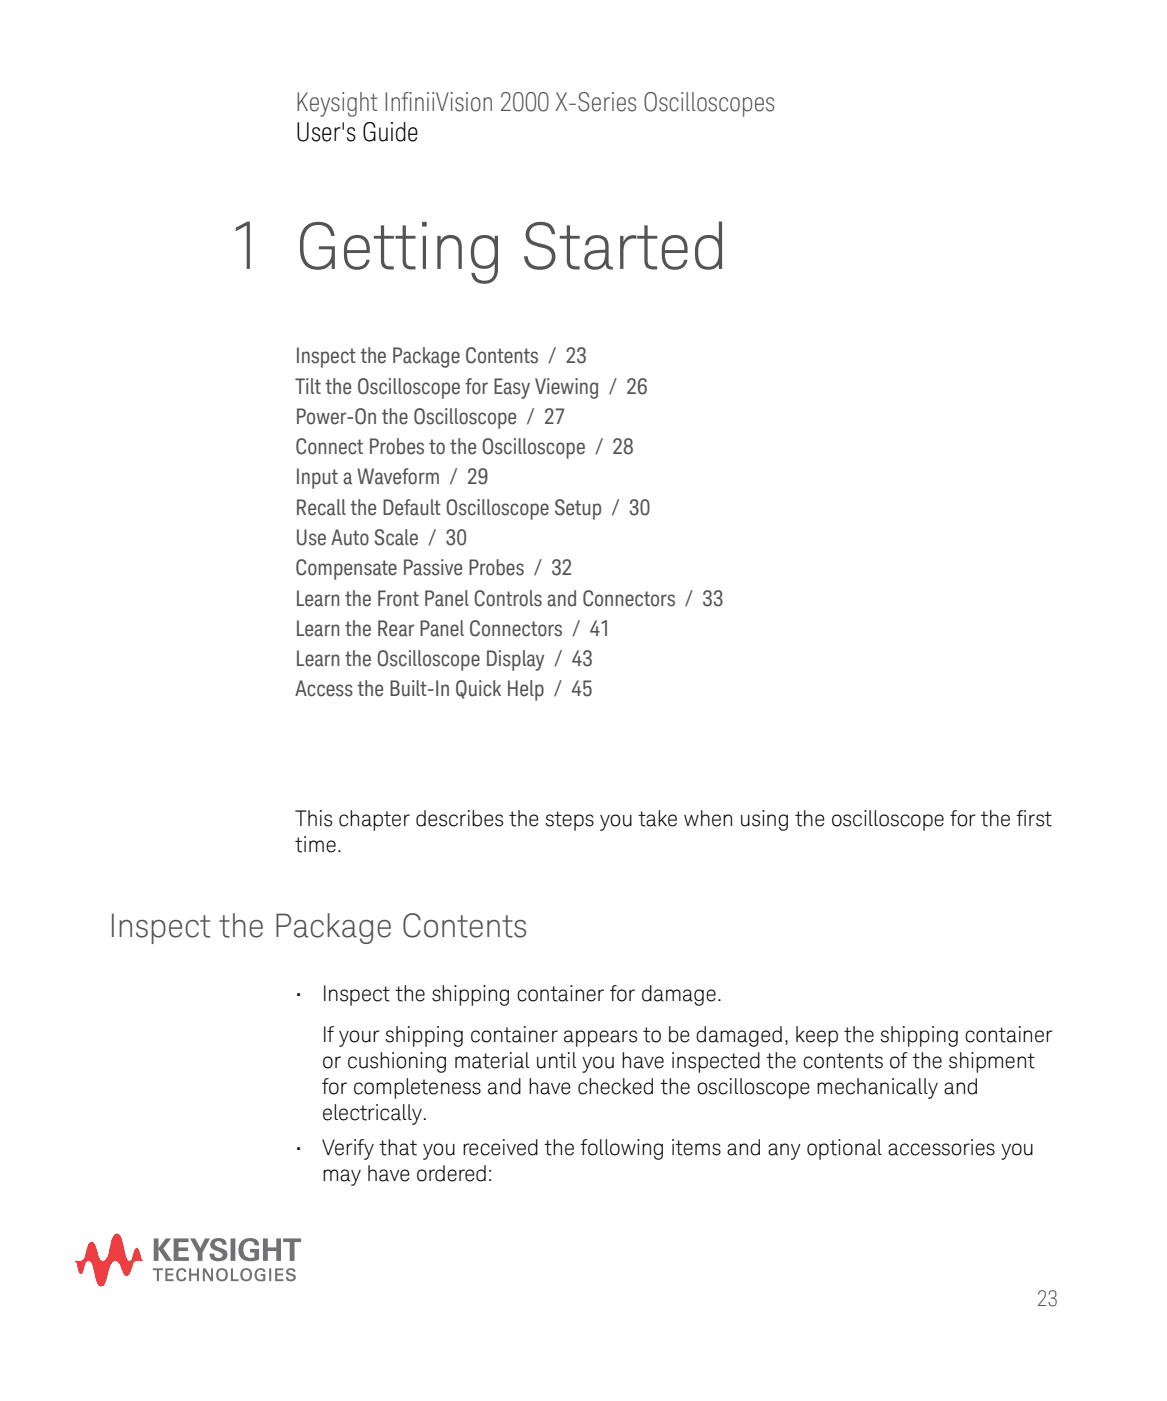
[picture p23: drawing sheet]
<svg xmlns="http://www.w3.org/2000/svg" width="190mm" height="229mm" viewBox="0 0 190 229" stroke-linecap="round" stroke-linejoin="round" font-family="sans-serif">
<defs><g id="words">
<text font-size="10.6" fill="#545454" x="37.4" y="43.9">1 Getting Started</text>
<text font-size="5.3" fill="#545454" x="17.8" y="152.9">Inspect the Package Contents</text>
<text font-size="4.2" fill="#545454" x="48.3" y="18.1">Keysight InfiniiVision 2000 X-Series Oscilloscopes</text>
<text font-size="4.2" x="48.3" y="23">User's Guide</text>
<g font-size="3.5" fill="#545454">
<text x="48.3" y="59.3">Inspect the Package Contents / 23</text>
<text x="48.3" y="64.2">Tilt the Oscilloscope for Easy Viewing / 26</text>
<text x="48.3" y="69.2">Power-On the Oscilloscope / 27</text>
<text x="48.3" y="74.1">Connect Probes to the Oscilloscope / 28</text>
<text x="48.3" y="79">Input a Waveform / 29</text>
<text x="48.3" y="84">Recall the Default Oscilloscope Setup / 30</text>
<text x="48.3" y="88.9">Use Auto Scale / 30</text>
<text x="48.3" y="93.9">Compensate Passive Probes / 32</text>
<text x="48.3" y="98.8">Learn the Front Panel Controls and Connectors / 33</text>
<text x="48.3" y="103.7">Learn the Rear Panel Connectors / 41</text>
<text x="48.3" y="108.7">Learn the Oscilloscope Display / 43</text>
<text x="48.3" y="113.6">Access the Built-In Quick Help / 45</text>
<text x="169.3" y="213.2">23</text>
</g>
<g font-size="3.5">
<text x="48.3" y="134.8">This chapter describes the steps you take when using the oscilloscope for the first</text>
<text x="48.3" y="139">time.</text>
<text x="48.3" y="163.4">•</text>
<text x="52.6" y="163.4">Inspect the shipping container for damage.</text>
<text x="52.6" y="170.1">If your shipping container appears to be damaged, keep the shipping container</text>
<text x="52.6" y="174.3">or cushioning material until you have inspected the contents of the shipment</text>
<text x="52.6" y="178.5">for completeness and have checked the oscilloscope mechanically and</text>
<text x="52.6" y="182.8">electrically.</text>
<text x="48.3" y="188.4">•</text>
<text x="52.6" y="188.4">Verify that you received the following items and any optional accessories you</text>
<text x="52.6" y="192.6">may have ordered:</text>
</g>
</g></defs>
<g fill="#717073">
<path d="M46.9 207.1a.76 .76 0 0 1 .8-.2 .76 .76 0 0 1 .5 .6h-.3a.39 .39 0 0 0-.5-.3 .39 .39 0 0 0-.3 .4l.4 .2a.66 .66 0 0 1 .7 .3 .66 .66 0 0 1-.1 .8 .8 .8 0 0 1-.9 .2 .8 .8 0 0 1-.5-.7h.3a.42 .42 0 0 0 .5 .4 .42 .42 0 0 0 .4-.5l-.5-.2a.59 .59 0 0 1-.6-.3 .59 .59 0 0 1 .1-.7zM44.9 207h1.3v.3h-.9v.5h.9v.3h-.9v.6h1v.3h-1.4zM43.9 207h.4v2h-.4zM41.8 207.2a.83 .83 0 0 1 .9-.3 .83 .83 0 0 1 .6 .6h-.3a.54 .54 0 0 0-.7-.3 .54 .54 0 0 0-.4 .6 .75 .75 0 0 0 .2 .8 .75 .75 0 0 0 .9 .1v-.5h-.5v-.3h.8v1a1.15 1.15 0 0 1-1.5-.1 1.15 1.15 0 0 1 0-1.6zM39.7 207.4a.77 .77 0 0 0-.1 1 .77 .77 0 0 0 .9 .3 .86 .86 0 0 0-.3-1.5zM39.5 207.2a1.06 1.06 0 0 1 1.7 .4 1.06 1.06 0 0 1-1 1.5 1.1 1.1 0 0 1-1-.7 1.1 1.1 0 0 1 .3-1.2zM37.7 207h.3v1.7h.9v.3h-1.2zM35.8 207.4a.77 .77 0 0 0-.1 1 .77 .77 0 0 0 .9 .3 .86 .86 0 0 0-.4-1.5zM35.5 207.2a1.06 1.06 0 0 1 1.7 .4 1.06 1.06 0 0 1-1 1.5 1.1 1.1 0 0 1-.9-.7 1.1 1.1 0 0 1 .2-1.2zM33.1 207h.5l.9 1.5v-1.5h.3v2h-.4l-1-1.6v1.6h-.3zM30.9 207h.3v.8h.9v-.8h.4v2h-.4v-.9h-.9v.9h-.3zM29 207.2a.78 .78 0 0 1 .8-.3 .78 .78 0 0 1 .6 .7h-.3a.47 .47 0 0 0-.6-.4 .47 .47 0 0 0-.4 .6 .64 .64 0 0 0 .1 .7 .64 .64 0 0 0 .7 .2l.1-.3h.4a.85 .85 0 0 1-1 .7 .85 .85 0 0 1-.6-1.1zM27 207h1.3v.3h-1v.5h1v.3h-1v.6h1v.3h-1.3zM24.9 207h1.7v.3h-.7v1.7h-.3v-1.7h-.7z"/>
<path d="M46.2 202.1h3v.6h-1.1v3h-.8v-3h-1.1zM42.9 202.1h.8v1.4h1.4v-1.4h.8v3.6h-.8v-1.6h-1.4v1.6h-.8zM39.4 202.5a1.81 1.81 0 0 1 2.9 .3v.4h-.7a.89 .89 0 0 0-1-.7 .89 .89 0 0 0-.8 .8 1.36 1.36 0 0 0 .8 1.9h.9v-.8h-.7v-.6h1.5v1.7a2.89 2.89 0 0 1-2.9-.2 2.17 2.17 0 0 1 0-2.8zM37.6 202.1h.8v3.6h-.8zM34.7 202.3a1.37 1.37 0 0 1 2.3 .8h-.7a.63 .63 0 0 0-.6-.6 .63 .63 0 0 0-.6 .5 2.34 2.34 0 0 0 1.5 .9 1.03 1.03 0 0 1 .5 1.2 1.03 1.03 0 0 1-1.1 .7 1.32 1.32 0 0 1-1.8-1.2l.8-.1a.7 .7 0 0 0 .6 .8 .7 .7 0 0 0 .8-.5 1.48 1.48 0 0 0-1.1-.7 1.01 1.01 0 0 1-.9-.7 1.01 1.01 0 0 1 .3-1.1zM31 202.1h.9l.8 1.5 .8-1.5h.8l-1.2 2.3v1.3h-.8v-1.3zM28.3 202.1h2.5v.6h-1.7v.8h1.6v.6h-1.6v1h1.7v.6h-2.5zM25.1 202.1h.8v1.6l1.2-1.6h.8l-1.2 1.6 1.4 2h-.9l-1.3-1.9v1.9h-.8z"/>
</g>
<path d="M14.7 202.7l.3-.1a1.72 1.72 0 0 1 .9 1.5 2.48 2.48 0 0 0 .6 1.6 .7 .7 0 0 0 1-.6l.4-1.6a4.4 4.4 0 0 1 .8-2.1l.4-.1a1.52 1.52 0 0 1 .9 1.4l.3 1.2a3.4 3.4 0 0 0 .7 1.8h.3l.2-.2 .2-.9a1.19 1.19 0 0 1 .6-1 1.14 1.14 0 0 1 .6 1 1.19 1.19 0 0 0 .5 1.1h-.9a.81 .81 0 0 0-.9 .9 2.02 2.02 0 0 1-.9 1.6 .95 .95 0 0 1-.8-.8 2.14 2.14 0 0 0-1.1-1.7 1.47 1.47 0 0 0-1 1.5l-.2 .8a3 3 0 0 1-.8 1.8l-.3 .1a1.16 1.16 0 0 1-.9-1.2l-.3-1.5a1.63 1.63 0 0 0-.8-1.5 .88 .88 0 0 0-.7 .9 1.39 1.39 0 0 1-.6 1.3 .99 .99 0 0 1-.5-1 1.17 1.17 0 0 0-.5-1.2h.9a1.01 1.01 0 0 0 .8-1 4.3 4.3 0 0 1 .8-2z" fill="#ef3e42"/>
<use href="#words"/>
</svg>
